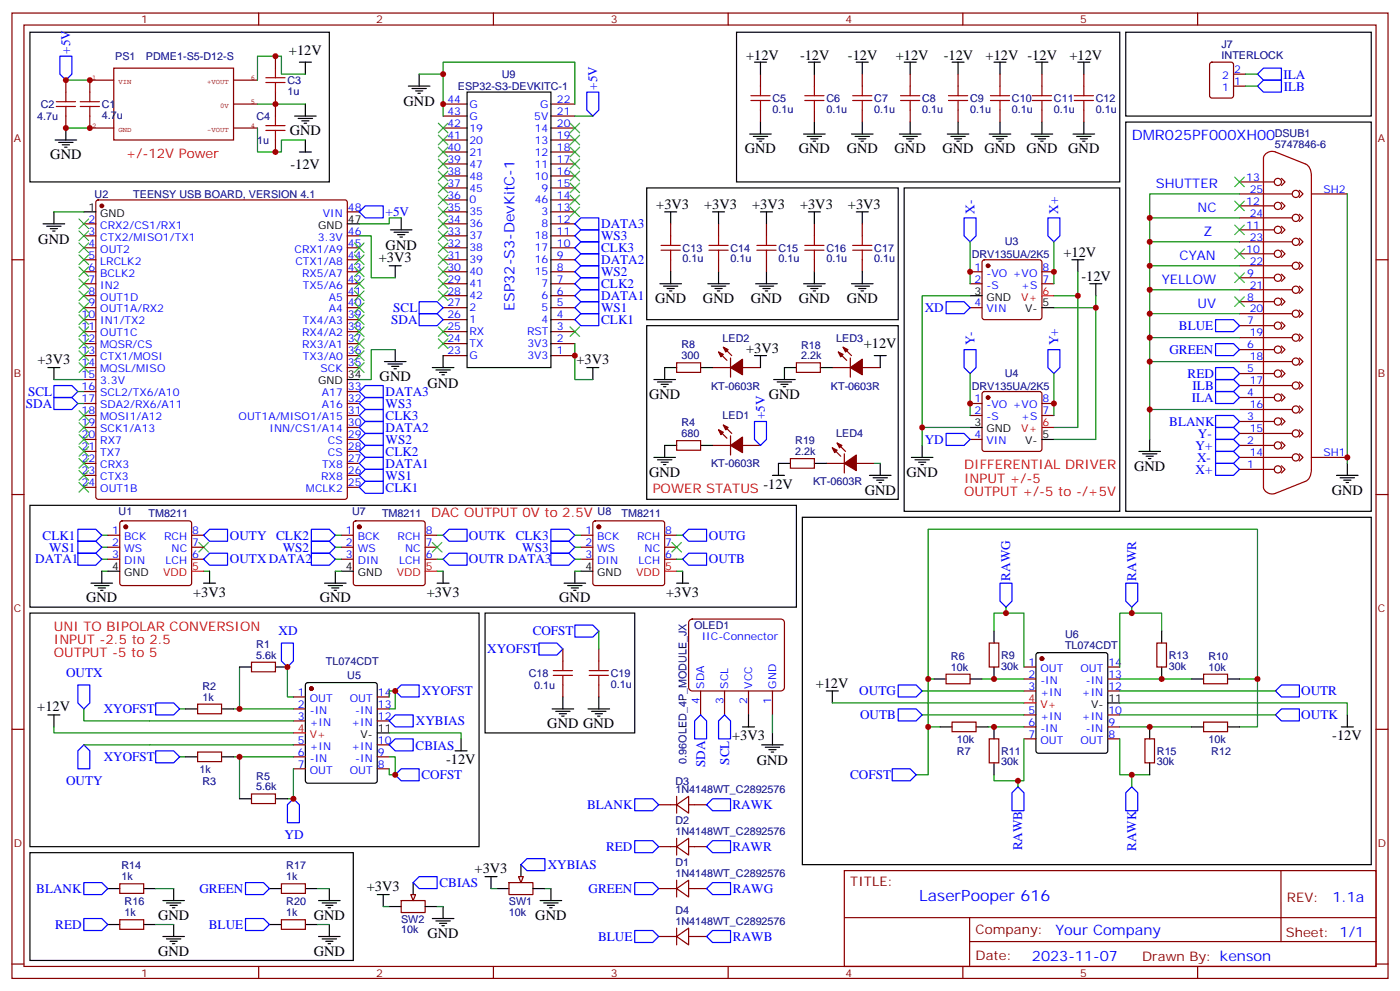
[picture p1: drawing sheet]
<svg xmlns="http://www.w3.org/2000/svg" width="412mm" height="292mm" viewBox="0 0 412 292" stroke-linecap="round" stroke-linejoin="round" font-family="sans-serif">
<defs><g id="words">
<text font-size="4.6" fill="#00f" x="270.8" y="265.5">LaserPooper 616</text>
<g font-size="4.2">
<text x="85.1" y="16.2">+12V</text>
<text x="219.8" y="17.6">+12V</text>
<text x="235.7" y="17.6">-12V</text>
<text x="249.8" y="17.6">-12V</text>
<text x="263.9" y="17.6">+12V</text>
<text x="278" y="17.6">-12V</text>
<text x="290.3" y="17.6">+12V -12V</text>
<text x="315" y="17.6">+12V</text>
<text x="118.9" y="31.4">GND</text>
<text x="85.4" y="39.8">GND</text>
<text x="14.8" y="46.9">GND</text>
<text x="219.4" y="45.1">GND</text>
<text x="235.3" y="45.1">GND</text>
<text x="249.4" y="45.1">GND</text>
<text x="263.5" y="45.1">GND</text>
<text x="277.6" y="45.1">GND</text>
<text x="290" y="45.1">GND</text>
<text x="302.3" y="45.1">GND</text>
<text x="314.7" y="45.1">GND</text>
<text x="85.5" y="49.7">-12V</text>
<text x="193.3" y="61.7">+3V3</text>
<text x="207.4" y="61.7">+3V3</text>
<text x="221.5" y="61.7">+3V3</text>
<text x="235.7" y="61.7">+3V3</text>
<text x="249.8" y="61.7">+3V3</text>
<text x="11.3" y="71.9">GND</text>
<text x="111.6" y="77.3">+3V3</text>
<text x="113.6" y="73.7">GND</text>
<text x="313.3" y="75.8">+12V</text>
<text x="318.6" y="82.9">-12V</text>
<text x="193" y="89.2">GND</text>
<text x="207.1" y="89.2">GND</text>
<text x="221.2" y="89.2">GND</text>
<text x="235.3" y="89.2">GND</text>
<text x="249.4" y="89.2">GND</text>
<text x="11" y="107.3">+3V3</text>
<text x="169.8" y="107.3">+3V3</text>
<text x="219.8" y="104">+3V3</text>
<text x="254.5" y="102.6">+12V</text>
<text x="111.8" y="112.1">GND</text>
<text x="125.9" y="114.3">GND</text>
<text x="191.2" y="117.4">GND</text>
<text x="226.5" y="117.4">GND</text>
<text x="191.2" y="140.4">GND</text>
<text x="224.9" y="143.9">-12V</text>
<text x="267.1" y="140.4">GND</text>
<text x="334.1" y="138.6">GND</text>
<text x="254.7" y="145.7">GND</text>
<text x="392.3" y="145.7">GND</text>
<text x="25.4" y="177.4">GND</text>
<text x="56.9" y="175.7">+3V3</text>
<text x="94.2" y="177.4">GND</text>
<text x="125.7" y="175.7">+3V3</text>
<text x="164.7" y="177.4">GND</text>
<text x="196.2" y="175.7">+3V3</text>
<text x="240.3" y="202.5">+12V</text>
<text x="11" y="209.6">+12V</text>
<text x="161.2" y="214.5">GND GND</text>
<text x="215.6" y="218">+3V3</text>
<text x="392.5" y="218">-12V</text>
<text x="131.4" y="225">-12V</text>
<text x="223" y="225.4">GND</text>
<text x="139.8" y="257.1">+3V3</text>
<text x="108" y="262.4">+3V3</text>
<text x="46.6" y="270.9">GND</text>
<text x="92.4" y="270.9">GND</text>
<text x="157.7" y="270.9">GND</text>
<text x="46.6" y="281.5">GND</text>
<text x="92.4" y="281.5">GND</text>
<text x="125.9" y="276.2">GND</text>
</g>
<g font-size="4.2" fill="#00f">
<text x="333.4" y="41.2">DMR025PF000XH00</text>
<text x="151.6" y="91.7" transform="rotate(-90 151.6 91.7)">ESP32-S3-DevKitC-1</text>
<text x="392.5" y="265.7">1.1a</text>
<text x="310.9" y="275.3">Your Company</text>
<text x="304" y="283.1">2023-11-07</text>
</g>
<g font-size="3.9" fill="#00f">
<text x="20.7" y="15.8" transform="rotate(-90 20.7 15.8)">+5V</text>
<text x="378.1" y="23.2">ILA</text>
<text x="175.9" y="26.4" transform="rotate(-90 175.9 26.4)">+5V</text>
<text x="378.2" y="26.7">ILB</text>
<text x="340.4" y="55.4">SHUTTER</text>
<text x="113.6" y="63.7">+5V</text>
<text x="287" y="62.9" transform="rotate(-90 287 62.9)">X-</text>
<text x="311.7" y="62.9" transform="rotate(-90 311.7 62.9)">X+</text>
<text x="352.8" y="62.4">NC</text>
<text x="177.1" y="70.7">WS3</text>
<text x="177.1" y="67.2">DATA3</text>
<text x="354.5" y="69.5">Z</text>
<text x="177.1" y="77.8">DATA2</text>
<text x="177.1" y="74.2">CLK3</text>
<text x="347.5" y="76.5">CYAN</text>
<text x="177.1" y="81.3">WS2</text>
<text x="342.2" y="83.6">YELLOW</text>
<text x="177.1" y="88.4">DATA1</text>
<text x="177.1" y="84.8">CLK2</text>
<text x="115.2" y="95.4">SDA</text>
<text x="115.9" y="91.9">SCL</text>
<text x="177.1" y="95.4">CLK1</text>
<text x="177.1" y="91.9">WS1</text>
<text x="272.4" y="91.8">XD</text>
<text x="352.8" y="90.6">UV</text>
<text x="287" y="101.7" transform="rotate(-90 287 101.7)">Y-</text>
<text x="311.7" y="101.7" transform="rotate(-90 311.7 101.7)">Y+</text>
<text x="347.3" y="97.2">BLUE</text>
<text x="344.5" y="104.2">GREEN</text>
<text x="349.8" y="111.3">RED</text>
<text x="8.3" y="116.6">SCL</text>
<text x="113.6" y="116.6">DATA3</text>
<text x="351.1" y="118.4">ILA</text>
<text x="351.3" y="114.8">ILB</text>
<text x="7.6" y="120.1">SDA</text>
<text x="113.6" y="120.1">WS3</text>
<text x="113.6" y="123.6">CLK3</text>
<text x="225.3" y="123.4" transform="rotate(-90 225.3 123.4)">+5V</text>
<text x="344.4" y="125.5">BLANK</text>
<text x="113.6" y="127.2">DATA2</text>
<text x="113.6" y="130.7">WS2</text>
<text x="272.4" y="130.6">YD</text>
<text x="352.8" y="128.9">Y-</text>
<text x="113.6" y="134.2">CLK2</text>
<text x="113.6" y="137.7">DATA1</text>
<text x="352.2" y="132.5">Y+</text>
<text x="352.6" y="136">X-</text>
<text x="113.6" y="141.3">WS1</text>
<text x="352.2" y="139.5">X+</text>
<text x="113.6" y="144.8">CLK1</text>
<text x="12.6" y="158.9">CLK1</text>
<text x="67.7" y="158.9">OUTY</text>
<text x="81.4" y="158.9">CLK2</text>
<text x="138.2" y="158.9">OUTK</text>
<text x="151.9" y="158.9">CLK3</text>
<text x="208.8" y="158.9">OUTG</text>
<text x="10.4" y="166">DATA1</text>
<text x="14.5" y="162.4">WS1</text>
<text x="67.7" y="166">OUTX DATA2</text>
<text x="83.3" y="162.4">WS2</text>
<text x="138.1" y="166">OUTR DATA3</text>
<text x="153.8" y="162.4">WS3</text>
<text x="208.8" y="166">OUTB</text>
<text x="297.6" y="171.1" transform="rotate(-90 297.6 171.1)">RAWG</text>
<text x="334.6" y="171.1" transform="rotate(-90 334.6 171.1)">RAWR</text>
<text x="82" y="187.1">XD</text>
<text x="156.9" y="187.1">COFST</text>
<text x="143.5" y="192.4">XYOFST</text>
<text x="19.5" y="199.5">OUTX</text>
<text x="124.2" y="204.8">XYOFST</text>
<text x="253.1" y="204.8">OUTG</text>
<text x="383.3" y="204.8">OUTR</text>
<text x="30.6" y="210">XYOFST</text>
<text x="122.5" y="213.7">XYBIAS</text>
<text x="253.4" y="211.8">OUTB</text>
<text x="383.3" y="211.8">OUTK</text>
<text x="122.4" y="220.8">CBIAS</text>
<text x="30.6" y="224.1">XYOFST</text>
<text x="207.7" y="226" transform="rotate(-90 207.7 226)">SDA</text>
<text x="214.8" y="225.2" transform="rotate(-90 214.8 225.2)">SCL</text>
<text x="19.5" y="231.2">OUTY</text>
<text x="124.1" y="229.5">COFST</text>
<text x="250.4" y="229.5">COFST</text>
<text x="173" y="238.3">BLANK</text>
<text x="215.8" y="238.3">RAWK</text>
<text x="83.8" y="247.1">YD</text>
<text x="178.5" y="250.6">RED</text>
<text x="215.7" y="250.6">RAWR</text>
<text x="301.1" y="250.5" transform="rotate(-90 301.1 250.5)">RAWB</text>
<text x="334.6" y="250.7" transform="rotate(-90 334.6 250.7)">RAWK</text>
<text x="161.3" y="256">XYBIAS</text>
<text x="10.7" y="263">BLANK</text>
<text x="58.7" y="263">GREEN</text>
<text x="129.5" y="261.4">CBIAS</text>
<text x="173.4" y="263">GREEN</text>
<text x="215.9" y="263">RAWG</text>
<text x="16.3" y="273.6">RED</text>
<text x="61.5" y="273.6">BLUE</text>
<text x="176.2" y="277.1">BLUE</text>
<text x="215.9" y="277.1">RAWB</text>
</g>
<g font-size="3.9" fill="#f00">
<text x="37" y="46.5">+/-12V Power</text>
<text x="284" y="138.3">DIFFERENTIAL DRIVER</text>
<text x="284" y="142.1">INPUT +/-5</text>
<text x="192.3" y="145.3">POWER STATUS</text>
<text x="284" y="146">OUTPUT +/-5 to -/+5V</text>
<text x="127" y="152.4">DAC OUTPUT 0V to 2.5V</text>
<text x="15.9" y="185.9">UNI TO BIPOLAR CONVERSION</text>
<text x="15.9" y="189.8">INPUT -2.5 to 2.5</text>
<text x="15.9" y="193.6">OUTPUT -5 to 5</text>
</g>
<g font-size="3.9" fill="#800">
<text x="250.5" y="261">TITLE:</text>
<text x="379.1" y="265.7">REV:</text>
<text x="287.4" y="275.2">Company:</text>
<text x="378.7" y="275.8">Sheet: 1/1</text>
<text x="287.4" y="282.9">Date:</text>
<text x="336.4" y="283">Drawn By: kenson</text>
</g>
<g font-size="3.2" fill="#800">
<text x="41.6" y="6.8">1</text>
<text x="110.8" y="6.8">2</text>
<text x="179.9" y="6.8">3</text>
<text x="249.1" y="6.8">4</text>
<text x="318.2" y="6.8">5</text>
<text x="4.1" y="41.9">A</text>
<text x="405.9" y="41.9">A</text>
<text x="4.1" y="111.1">B</text>
<text x="405.9" y="111.1">B</text>
<text x="4.1" y="180.2">C</text>
<text x="405.9" y="180.2">C</text>
<text x="4.1" y="249.4">D</text>
<text x="405.9" y="249.4">D</text>
<text x="41.6" y="287.7">1</text>
<text x="110.8" y="287.7">2</text>
<text x="179.9" y="287.7">3</text>
<text x="249.1" y="287.7">4</text>
<text x="318.2" y="287.7">5</text>
</g>
<g font-size="3.2" fill="#000080">
<text x="33.9" y="17.7">PS1</text>
<text x="43" y="17.7">PDME1-S5-D12-S</text>
<text x="359.8" y="17.3">INTERLOCK</text>
<text x="359.8" y="14.1">J7</text>
<text x="147.8" y="22.9">U9</text>
<text x="84.7" y="27.9">1u</text>
<text x="84.7" y="24.7">C3</text>
<text x="134.9" y="26.5">ESP32-S3-DEVKITC-1</text>
<text x="10.9" y="35.3">4.7u</text>
<text x="12" y="31.8">C2</text>
<text x="30" y="34.9">4.7u</text>
<text x="30" y="31.8">C1</text>
<text x="75.5" y="35.3">C4</text>
<text x="227.5" y="33.2">0.1u</text>
<text x="227.5" y="30.1">C5</text>
<text x="243.4" y="33.2">0.1u</text>
<text x="243.4" y="30.1">C6</text>
<text x="257.5" y="33.2">0.1u</text>
<text x="257.5" y="30.1">C7</text>
<text x="271.6" y="33.2">0.1u</text>
<text x="271.6" y="30.1">C8</text>
<text x="285.8" y="33.2">0.1u</text>
<text x="285.8" y="30.1">C9</text>
<text x="298.1" y="33.2">0.1u</text>
<text x="298.1" y="30.1">C10</text>
<text x="310.4" y="33.2">0.1u</text>
<text x="310.4" y="30.1">C11</text>
<text x="322.8" y="33.2">0.1u</text>
<text x="322.8" y="30.1">C12</text>
<text x="375.5" y="40.3">DSUB1</text>
<text x="75.8" y="42.4">1u</text>
<text x="375.5" y="43.5">5747846-6</text>
<text x="27.9" y="58.2">U2</text>
<text x="39.3" y="58.3">TEENSY USB BOARD, VERSION 4.1</text>
<text x="201.1" y="77.3">0.1u</text>
<text x="201.1" y="74.2">C13</text>
<text x="215.2" y="77.3">0.1u</text>
<text x="215.2" y="74.2">C14</text>
<text x="229.3" y="77.3">0.1u</text>
<text x="229.3" y="74.2">C15</text>
<text x="243.4" y="77.3">0.1u</text>
<text x="243.4" y="74.2">C16</text>
<text x="257.5" y="77.3">0.1u</text>
<text x="257.5" y="74.2">C17</text>
<text x="286.2" y="75.9">DRV135UA/2K5</text>
<text x="296" y="72.1">U3</text>
<text x="212.8" y="100.6">LED2</text>
<text x="246.3" y="100.6">LED3</text>
<text x="200.7" y="105.8">300</text>
<text x="200.7" y="102.6">R8</text>
<text x="236" y="105.8">2.2k</text>
<text x="236" y="102.7">R18</text>
<text x="296" y="110.9">U4</text>
<text x="209.5" y="114.7">KT-0603R</text>
<text x="244.8" y="114.7">KT-0603R</text>
<text x="286.2" y="114.7">DRV135UA/2K5</text>
<text x="200.7" y="125.6">R4</text>
<text x="212.8" y="123.6">LED1</text>
<text x="200.7" y="128.7">680</text>
<text x="234.2" y="130.9">R19</text>
<text x="246.3" y="128.8">LED4</text>
<text x="209.5" y="137.7">KT-0603R</text>
<text x="234.2" y="134">2.2k</text>
<text x="239.5" y="142.9">KT-0603R</text>
<text x="34.9" y="151.7">U1</text>
<text x="43.8" y="152.4">TM8211</text>
<text x="103.7" y="151.7">U7</text>
<text x="112.5" y="152.4">TM8211</text>
<text x="176" y="151.7">U8</text>
<text x="183.1" y="152.4">TM8211</text>
<text x="204.5" y="185.2">OLED1</text>
<text x="75.5" y="190.9">R1</text>
<text x="313.7" y="191.2">TL074CDT</text>
<text x="313.7" y="188">U6</text>
<text x="75.5" y="194">5.6k</text>
<text x="96" y="195.8">TL074CDT</text>
<text x="280.1" y="197.5">10k</text>
<text x="280.1" y="194.4">R6</text>
<text x="294.9" y="197.2">30k</text>
<text x="294.9" y="194.1">R9</text>
<text x="344.3" y="197.2">30k</text>
<text x="344.3" y="194.1">R13</text>
<text x="356" y="197.5">10k</text>
<text x="356" y="194.4">R10</text>
<text x="59.6" y="203.2">R2</text>
<text x="102.3" y="200">U5</text>
<text x="155.7" y="199.4">C18</text>
<text x="157.3" y="202.9">0.1u</text>
<text x="179.9" y="202.5">0.1u</text>
<text x="179.9" y="199.4">C19</text>
<text x="59.6" y="206.3">1k</text>
<text x="281.9" y="218.8">10k</text>
<text x="355.9" y="218.8">10k</text>
<text x="58.8" y="227.6">1k</text>
<text x="202.2" y="225" transform="rotate(-90 202.2 225)">0.96OLED_4P_MODULE_JX</text>
<text x="281.9" y="222.3">R7</text>
<text x="294.9" y="225.5">30k</text>
<text x="294.9" y="222.3">R11</text>
<text x="340.8" y="225.5">30k</text>
<text x="340.8" y="222.3">R15</text>
<text x="356.8" y="222.3">R12</text>
<text x="59.6" y="231.1">R3</text>
<text x="75.5" y="232.8">5.6k</text>
<text x="75.5" y="229.7">R5</text>
<text x="199" y="233.5">1N4148WT_C2892576</text>
<text x="199" y="231.1">D3</text>
<text x="199" y="245.9">1N4148WT_C2892576</text>
<text x="199" y="242.7">D2</text>
<text x="35.8" y="256.1">R14</text>
<text x="84.3" y="256.1">R17</text>
<text x="199" y="255">D1</text>
<text x="35.8" y="259.3">1k</text>
<text x="84.3" y="259.3">1k</text>
<text x="199" y="258.2">1N4148WT_C2892576</text>
<text x="36.7" y="269.8">1k</text>
<text x="36.7" y="266.7">R16</text>
<text x="84.3" y="269.8">1k</text>
<text x="84.3" y="266.7">R20</text>
<text x="149.9" y="269.7">10k</text>
<text x="149.9" y="266.5">SW1</text>
<text x="199" y="269.1">D4</text>
<text x="118.1" y="274.9">10k</text>
<text x="118.1" y="271.8">SW2</text>
<text x="199" y="272.3">1N4148WT_C2892576</text>
</g>
<g font-size="3.2" fill="#00f">
<text x="360" y="23.2">2</text>
<text x="363.5" y="21.5">2</text>
<text x="360" y="26.8">1</text>
<text x="363.5" y="25">1</text>
<text x="131.8" y="33.8">43</text>
<text x="131.8" y="30.3">44</text>
<text x="138.3" y="35.2">G</text>
<text x="138.3" y="31.7">G</text>
<text x="157.4" y="35.2">5V</text>
<text x="159.1" y="31.7">G</text>
<text x="164" y="33.8">21</text>
<text x="164" y="30.3">22</text>
<text x="131.8" y="40.9">41</text>
<text x="131.8" y="37.4">42</text>
<text x="138.3" y="38.8">19</text>
<text x="157.5" y="38.8">14</text>
<text x="164" y="40.9">19</text>
<text x="164" y="37.4">20</text>
<text x="131.8" y="47.9">39</text>
<text x="131.8" y="44.4">40</text>
<text x="138.3" y="45.8">21</text>
<text x="138.3" y="42.3">20</text>
<text x="157.5" y="45.8">12</text>
<text x="157.5" y="42.3">13</text>
<text x="164" y="47.9">17</text>
<text x="164" y="44.4">18</text>
<text x="131.8" y="51.5">38</text>
<text x="138.3" y="52.9">48</text>
<text x="138.3" y="49.4">47</text>
<text x="157.5" y="52.9">10</text>
<text x="157.5" y="49.4">11</text>
<text x="164" y="51.5">16</text>
<text x="367.1" y="53.2">13</text>
<text x="131.8" y="58.5">36</text>
<text x="131.8" y="55">37</text>
<text x="138.3" y="59.9">0</text>
<text x="138.3" y="56.4">45</text>
<text x="157.5" y="59.9">46</text>
<text x="159.6" y="56.4">9</text>
<text x="164" y="58.5">14</text>
<text x="164" y="55">15</text>
<text x="368.1" y="56.8">25</text>
<text x="389.8" y="56.8">SH2</text>
<text x="26" y="65.6">2</text>
<text x="95.1" y="63.8">VIN</text>
<text x="102.5" y="62.1">48</text>
<text x="131.8" y="65.6">34</text>
<text x="131.8" y="62.1">35</text>
<text x="138.3" y="63.5">35</text>
<text x="159.6" y="63.5">3</text>
<text x="164" y="65.6">12</text>
<text x="164" y="62.1">13</text>
<text x="367.1" y="60.3">12</text>
<text x="368.1" y="63.8">24</text>
<text x="26" y="69.1">3</text>
<text x="29.5" y="67.3">CRX2/CS1/RX1</text>
<text x="29.5" y="70.9">CTX2/MISO1/TX1</text>
<text x="93.6" y="70.9">3.3V</text>
<text x="102.5" y="69.1">46</text>
<text x="131.8" y="69.1">33</text>
<text x="138.3" y="70.5">37</text>
<text x="138.3" y="67">36</text>
<text x="157.5" y="70.5">18</text>
<text x="159.6" y="67">8</text>
<text x="164" y="69.1">11</text>
<text x="367.1" y="67.3">11</text>
<text x="368.1" y="70.9">23</text>
<text x="26" y="72.6">4</text>
<text x="26" y="76.2">5</text>
<text x="29.5" y="74.4">OUT2</text>
<text x="29.5" y="77.9">LRCLK2</text>
<text x="86.8" y="74.4">CRX1/A9</text>
<text x="87" y="77.9">CTX1/A8</text>
<text x="102.5" y="76.2">44</text>
<text x="102.5" y="72.6">45</text>
<text x="131.8" y="76.2">31</text>
<text x="131.8" y="72.6">32</text>
<text x="138.3" y="77.6">39</text>
<text x="138.3" y="74">38</text>
<text x="157.5" y="77.6">16</text>
<text x="157.5" y="74">17</text>
<text x="164" y="76.2">9</text>
<text x="164" y="72.6">10</text>
<text x="367.1" y="74.4">10</text>
<text x="368.1" y="77.9">22</text>
<text x="26" y="79.7">6</text>
<text x="26" y="83.2">7</text>
<text x="29.5" y="81.5">BCLK2</text>
<text x="89" y="81.5">RX5/A7</text>
<text x="102.5" y="83.2">42</text>
<text x="102.5" y="79.7">43</text>
<text x="131.8" y="83.2">29</text>
<text x="131.8" y="79.7">30</text>
<text x="138.3" y="81.1">40</text>
<text x="157.5" y="81.1">15</text>
<text x="164" y="83.2">7</text>
<text x="164" y="79.7">8</text>
<text x="287.1" y="79.7">1</text>
<text x="287.1" y="83.2">2</text>
<text x="290.6" y="81.5">-VO +VO</text>
<text x="307.1" y="83.2">7</text>
<text x="307.1" y="79.7">8</text>
<text x="367.3" y="81.5">9</text>
<text x="26" y="86.7">8</text>
<text x="29.5" y="85">IN2</text>
<text x="29.5" y="88.5">OUT1D</text>
<text x="89.2" y="85">TX5/A6</text>
<text x="96.8" y="88.5">A5</text>
<text x="102.5" y="86.7">41</text>
<text x="131.8" y="86.7">28</text>
<text x="138.3" y="88.2">42</text>
<text x="138.3" y="84.6">41</text>
<text x="159.6" y="88.2">6</text>
<text x="159.6" y="84.6">7</text>
<text x="164" y="86.7">6</text>
<text x="290.6" y="85">-S</text>
<text x="300.8" y="85">+S</text>
<text x="367.3" y="88.5">8</text>
<text x="368.1" y="85">21</text>
<text x="24" y="93.8">10</text>
<text x="26" y="90.3">9</text>
<text x="29.5" y="92">OUT1A/RX2</text>
<text x="29.5" y="95.6">IN1/TX2</text>
<text x="89.2" y="95.6">TX4/A3</text>
<text x="96.8" y="92">A4</text>
<text x="102.5" y="93.8">39</text>
<text x="102.5" y="90.3">40</text>
<text x="131.8" y="93.8">26</text>
<text x="131.8" y="90.3">27</text>
<text x="138.3" y="95.2">1</text>
<text x="138.3" y="91.7">2</text>
<text x="159.6" y="95.2">4</text>
<text x="159.6" y="91.7">5</text>
<text x="164" y="93.8">4</text>
<text x="164" y="90.3">5</text>
<text x="287.1" y="90.3">4</text>
<text x="290.6" y="92">VIN</text>
<text x="367.3" y="95.6">7</text>
<text x="368.1" y="92">20</text>
<text x="24" y="97.3">11</text>
<text x="24" y="100.9">12</text>
<text x="29.5" y="99.1">OUT1C</text>
<text x="89" y="99.1">RX4/A2</text>
<text x="102.5" y="100.9">37</text>
<text x="102.5" y="97.3">38</text>
<text x="131.8" y="100.9">24</text>
<text x="131.8" y="97.3">25</text>
<text x="138.3" y="98.7">RX</text>
<text x="155.2" y="98.7">RST</text>
<text x="164" y="100.9">2</text>
<text x="164" y="97.3">3</text>
<text x="368.1" y="99.1">19</text>
<text x="24" y="104.4">13</text>
<text x="24" y="107.9">14</text>
<text x="29.5" y="102.6">MQSR/CS</text>
<text x="29.5" y="106.2">CTX1/MOSI</text>
<text x="89" y="102.6">RX3/A1</text>
<text x="89.2" y="106.2">TX3/A0</text>
<text x="102.5" y="107.9">35</text>
<text x="102.5" y="104.4">36</text>
<text x="131.8" y="104.4">23</text>
<text x="138.3" y="105.8">G</text>
<text x="138.3" y="102.3">TX</text>
<text x="155.4" y="105.8">3V3</text>
<text x="155.4" y="102.3">3V3</text>
<text x="164" y="104.4">1</text>
<text x="367.3" y="102.6">6</text>
<text x="368.1" y="106.2">18</text>
<text x="24" y="111.4">15</text>
<text x="29.5" y="109.7">MQSL/MISO</text>
<text x="29.5" y="113.2">3.3V</text>
<text x="94.4" y="109.7">SCK</text>
<text x="367.3" y="109.7">5</text>
<text x="368.1" y="113.2">17</text>
<text x="24" y="115">16</text>
<text x="24" y="118.5">17</text>
<text x="29.5" y="116.7">SCL2/TX6/A10</text>
<text x="94.8" y="116.7">A17</text>
<text x="102.5" y="118.5">32</text>
<text x="102.5" y="115">33</text>
<text x="287.1" y="118.5">1</text>
<text x="307.1" y="118.5">8</text>
<text x="367.3" y="116.7">4</text>
<text x="24" y="122">18</text>
<text x="24" y="125.6">19</text>
<text x="29.5" y="120.3">SDA2/RX6/A11</text>
<text x="29.5" y="123.8">MOSI1/A12</text>
<text x="70.3" y="123.8">OUT1A/MISO1/A15</text>
<text x="94.8" y="120.3">A16</text>
<text x="102.5" y="125.6">30</text>
<text x="102.5" y="122">31</text>
<text x="287.1" y="122">2</text>
<text x="290.6" y="120.3">-VO +VO</text>
<text x="290.6" y="123.8">-S</text>
<text x="300.8" y="123.8">+S</text>
<text x="307.1" y="122">7</text>
<text x="367.3" y="123.8">3</text>
<text x="368.1" y="120.3">16</text>
<text x="24" y="129.1">20</text>
<text x="29.5" y="127.3">SCK1/A13</text>
<text x="29.5" y="130.8">RX7</text>
<text x="79.4" y="127.3">INN/CS1/A14</text>
<text x="96.6" y="130.8">CS</text>
<text x="102.5" y="129.1">29</text>
<text x="287.1" y="129.1">4</text>
<text x="290.6" y="130.8">VIN</text>
<text x="367.3" y="130.8">2</text>
<text x="368.1" y="127.3">15</text>
<text x="24" y="132.6">21</text>
<text x="24" y="136.1">22</text>
<text x="29.5" y="134.4">TX7</text>
<text x="29.5" y="137.9">CRX3</text>
<text x="94.9" y="137.9">TX8</text>
<text x="96.6" y="134.4">CS</text>
<text x="102.5" y="136.1">27</text>
<text x="102.5" y="132.6">28</text>
<text x="367.3" y="137.9">1</text>
<text x="368.1" y="134.4">14</text>
<text x="389.8" y="134.4">SH1</text>
<text x="24" y="139.7">23</text>
<text x="24" y="143.2">24</text>
<text x="29.5" y="141.4">CTX3</text>
<text x="94.6" y="141.4">RX8</text>
<text x="102.5" y="143.2">25</text>
<text x="102.5" y="139.7">26</text>
<text x="29.5" y="145">OUT1B</text>
<text x="90.1" y="145">MCLK2</text>
<text x="33.1" y="157.3">1</text>
<text x="33.1" y="160.8">2</text>
<text x="36.6" y="159.1">BCK</text>
<text x="48.3" y="159.1">RCH</text>
<text x="56.6" y="160.8">7</text>
<text x="56.6" y="157.3">8</text>
<text x="101.9" y="157.3">1</text>
<text x="101.9" y="160.8">2</text>
<text x="105.4" y="159.1">BCK</text>
<text x="117.1" y="159.1">RCH</text>
<text x="125.4" y="160.8">7</text>
<text x="125.4" y="157.3">8</text>
<text x="172.4" y="157.3">1</text>
<text x="172.4" y="160.8">2</text>
<text x="175.9" y="159.1">BCK</text>
<text x="187.7" y="159.1">RCH</text>
<text x="196" y="160.8">7</text>
<text x="196" y="157.3">8</text>
<text x="33.1" y="164.4">3</text>
<text x="36.6" y="162.6">WS</text>
<text x="36.6" y="166.1">DIN</text>
<text x="48.8" y="166.1">LCH</text>
<text x="50.5" y="162.6">NC</text>
<text x="56.6" y="164.4">6</text>
<text x="101.9" y="164.4">3</text>
<text x="105.4" y="162.6">WS</text>
<text x="105.4" y="166.1">DIN</text>
<text x="117.6" y="166.1">LCH</text>
<text x="119.3" y="162.6">NC</text>
<text x="125.4" y="164.4">6</text>
<text x="172.4" y="164.4">3</text>
<text x="175.9" y="162.6">WS</text>
<text x="175.9" y="166.1">DIN</text>
<text x="188.1" y="166.1">LCH</text>
<text x="189.9" y="162.6">NC</text>
<text x="196" y="164.4">6</text>
<text x="206.7" y="188.4">IIC-Connector</text>
<text x="303" y="196.1">1</text>
<text x="306.5" y="197.9">OUT</text>
<text x="318.2" y="197.9">OUT</text>
<text x="326.5" y="196.1">14</text>
<text x="207.4" y="202.8" transform="rotate(-90 207.4 202.8)">SDA</text>
<text x="214.5" y="202.8" transform="rotate(-90 214.5 202.8)">SCL</text>
<text x="221.5" y="202.8" transform="rotate(-90 221.5 202.8)">VCC</text>
<text x="228.6" y="202.8" transform="rotate(-90 228.6 202.8)">GND</text>
<text x="303" y="199.6">2</text>
<text x="303" y="203.2">3</text>
<text x="306.5" y="201.4">-IN</text>
<text x="319.9" y="201.4">-IN</text>
<text x="326.5" y="203.2">12</text>
<text x="326.5" y="199.6">13</text>
<text x="87.8" y="204.9">1</text>
<text x="87.8" y="208.5">2</text>
<text x="91.3" y="206.7">OUT</text>
<text x="103" y="206.7">OUT</text>
<text x="111.3" y="208.5">13</text>
<text x="111.3" y="204.9">14</text>
<text x="206" y="207.3" transform="rotate(-90 206 207.3)">4</text>
<text x="213.1" y="207.3" transform="rotate(-90 213.1 207.3)">3</text>
<text x="220.1" y="207.3" transform="rotate(-90 220.1 207.3)">2</text>
<text x="227.2" y="207.3" transform="rotate(-90 227.2 207.3)">1</text>
<text x="306.5" y="204.9">+IN</text>
<text x="318.7" y="204.9">+IN</text>
<text x="87.8" y="212">3</text>
<text x="91.3" y="210.2">-IN</text>
<text x="91.3" y="213.7">+IN</text>
<text x="103.5" y="213.7">+IN</text>
<text x="104.7" y="210.2">-IN</text>
<text x="111.3" y="212">12</text>
<text x="303" y="210.2">5</text>
<text x="303" y="213.7">6</text>
<text x="306.5" y="212">+IN</text>
<text x="306.5" y="215.5">-IN</text>
<text x="318.7" y="212">+IN</text>
<text x="319.9" y="215.5">-IN</text>
<text x="326.5" y="213.7">9</text>
<text x="326.5" y="210.2">10</text>
<text x="87.8" y="219">5</text>
<text x="91.3" y="220.8">+IN</text>
<text x="103.5" y="220.8">+IN</text>
<text x="111.3" y="219">10</text>
<text x="303" y="217.3">7</text>
<text x="306.5" y="219">OUT</text>
<text x="318.2" y="219">OUT</text>
<text x="326.5" y="217.3">8</text>
<text x="87.8" y="222.6">6</text>
<text x="87.8" y="226.1">7</text>
<text x="91.3" y="224.3">-IN</text>
<text x="91.3" y="227.9">OUT</text>
<text x="103" y="227.9">OUT</text>
<text x="104.7" y="224.3">-IN</text>
<text x="111.3" y="226.1">8</text>
<text x="111.3" y="222.6">9</text>
</g>
<g font-size="3.2">
<text x="26" y="62.1">1</text>
<text x="29.5" y="63.8">GND</text>
<text x="102.5" y="65.6">47</text>
<text x="93.7" y="67.3">GND</text>
<text x="287.1" y="86.7">3</text>
<text x="290.6" y="88.5">GND</text>
<text x="302" y="92">V-</text>
<text x="307.1" y="90.3">5</text>
<text x="93.7" y="113.2">GND</text>
<text x="102.5" y="111.4">34</text>
<text x="287.1" y="125.6">3</text>
<text x="290.6" y="127.3">GND</text>
<text x="302" y="130.8">V-</text>
<text x="307.1" y="129.1">5</text>
<text x="33.1" y="167.9">4</text>
<text x="101.9" y="167.9">4</text>
<text x="172.4" y="167.9">4</text>
<text x="36.6" y="169.7">GND</text>
<text x="105.4" y="169.7">GND</text>
<text x="175.9" y="169.7">GND</text>
<text x="321.4" y="208.5">V-</text>
<text x="326.5" y="206.7">11</text>
<text x="111.3" y="215.5">11</text>
<text x="106.2" y="217.3">V-</text>
</g>
<g font-size="3.2" fill="#f00">
<text x="300.8" y="88.5">V+</text>
<text x="307.1" y="86.7">6</text>
<text x="307.1" y="125.6">6</text>
<text x="300.8" y="127.3">V+</text>
<text x="56.6" y="167.9">5</text>
<text x="125.4" y="167.9">5</text>
<text x="196" y="167.9">5</text>
<text x="48.1" y="169.7">VDD</text>
<text x="116.9" y="169.7">VDD</text>
<text x="187.4" y="169.7">VDD</text>
<text x="303" y="206.7">4</text>
<text x="306.5" y="208.5">V+</text>
<text x="87.8" y="215.5">4</text>
<text x="91.3" y="217.3">V+</text>
</g>
<g font-size="2.1" fill="#840000">
<text x="27.2" y="23.6">1</text>
<text x="73.9" y="23.6">6</text>
<text x="34.9" y="24.7">VIN</text>
<text x="61" y="24.7">+VOUT</text>
<text x="64.8" y="31.7">0V</text>
<text x="73.9" y="30.6">5</text>
<text x="27.2" y="37.7">2</text>
<text x="34.9" y="38.8">GND</text>
<text x="61" y="38.8">-VOUT</text>
<text x="73.9" y="37.7">4</text>
</g>
</g></defs>
<g fill="none" stroke="#870000" stroke-width=".35">
<path d="M3.5 3.8h405.4v284.4h-405.4zM7.1 7.4h398.2v277.3h-398.2zM76.2 3.8v3.6M145.3 3.8v3.6M214.5 3.8v3.6M283.6 3.8v3.6M352.8 3.8v3.6M356.5 18.5l.5-.2h5.7l.6 .4 .1 9.5-.5 .6-5.9 .1-.6-.5-.1-9.4zM363.4 25.4h3.5M363.4 21.8h3.5M365.1 57.1h15.5M365.1 53.6h10.3"/>
<path d="M377.5 59.6l1 1-1 1.1M377.5 52.5l1 1.1-1 1M382.8 56.1l1 1-1 1.1M386.3 57.1h10.6M3.5 76.5h3.6M289.5 76.7l.5-.2h16.2l.5 .2 .2 .5v16.3l-.2 .4-.5 .3h-16.2l-.5-.3-.2-.4v-16.3zM365.1 78.3h15.5M365.1 74.8h10.3M365.1 71.2h15.5M365.1 67.7h10.3M365.1 64.2h15.5M365.1 60.6h10.3"/>
<path d="M377.5 73.7l1 1.1-1 1M377.5 66.6l1 1.1-1 1.1M382.8 77.2l1 1.1-1 1M382.8 70.2l1 1-1 1.1M382.8 63.1l1 1.1-1 1M405.3 76.5h3.6M285.8 80h3.5M285.8 83.6h3.5M285.8 90.6h3.5M306.9 80h3.5M306.9 83.6h3.5M365.1 99.4h15.5"/>
<path d="M365.1 95.9h10.3M365.1 92.4h15.5M365.1 88.9h10.3M365.1 85.3h15.5M365.1 81.8h10.3M377.5 94.9l1 1-1 1.1M377.5 87.8l1 1.1-1 1M377.5 80.8l1 1-1 1.1M382.8 98.4l1 1-1 1.1M382.8 91.3l1 1.1-1 1.1M382.8 84.3l1 1-1 1.1M285.8 118.9h3.5"/>
<path d="M289.5 115.5l.5-.2h16.2l.5 .2 .2 .5v16.3l-.2 .5-.5 .2h-16.2l-.5-.3-.2-.4v-16.3zM306.9 118.9h3.5M365.1 117.1h10.3M365.1 113.6h15.5M365.1 110h10.3M365.1 106.5h15.5M365.1 103h10.3M377.5 116l1 1.1-1 1M377.5 109l1 1-1 1.1M377.5 101.9l1 1.1-1 1M382.8 119.6l1 1-1 1.1M382.8 112.5l1 1.1-1 1"/>
<path d="M382.8 105.4l1 1.1-1 1.1M285.8 122.4h3.5M285.8 129.4h3.5M306.9 122.4h3.5M365.1 138.3h10.3M365.1 134.7h15.5M365.1 131.2h10.3M365.1 127.7h15.5M365.1 124.1h10.3M365.1 120.6h15.5M377.5 137.2l1 1.1-1 1M377.5 130.1l1 1.1-1 1.1"/>
<path d="M377.5 123.1l1 1-1 1.1M382.8 133.7l1 1-1 1.1M382.8 126.6l1 1.1-1 1M386.3 134.7h10.6M3.5 145.7h3.6M405.3 145.7h3.6M3.5 214.8h3.6M405.3 214.8h3.6M248.7 256.4h156.6v28.3h-156.6zM377.3 256.5v20.8M248.7 270.3h156.5M285.6 277.3h119.6"/>
<path d="M285.6 270.3v14.1M3.5 284h3.6M76.2 284.7v3.5M145.3 284.7v3.5M214.5 284.7v3.5M283.6 284.7v3.5M352.8 284.7v3.5M405.3 284h3.6"/>
<circle cx="376.4" cy="53.6" r="1.06"/>
<circle cx="381.7" cy="57.1" r="1.06"/>
<circle cx="376.4" cy="74.8" r="1.06"/>
<circle cx="376.4" cy="67.7" r="1.06"/>
<circle cx="376.4" cy="60.6" r="1.06"/>
<circle cx="381.7" cy="78.3" r="1.06"/>
<circle cx="381.7" cy="71.2" r="1.06"/>
<circle cx="381.7" cy="64.2" r="1.06"/>
<circle cx="376.4" cy="88.9" r="1.06"/>
<circle cx="376.4" cy="81.8" r="1.06"/>
<circle cx="376.4" cy="95.9" r="1.06"/>
<circle cx="381.7" cy="92.4" r="1.06"/>
<circle cx="381.7" cy="99.4" r="1.06"/>
<circle cx="381.7" cy="85.3" r="1.06"/>
<circle cx="376.4" cy="117.1" r="1.06"/>
<circle cx="376.4" cy="103" r="1.06"/>
<circle cx="376.4" cy="110" r="1.06"/>
<circle cx="381.7" cy="113.6" r="1.06"/>
<circle cx="381.7" cy="106.5" r="1.06"/>
<circle cx="376.4" cy="138.3" r="1.06"/>
<circle cx="376.4" cy="131.2" r="1.06"/>
<circle cx="376.4" cy="124.1" r="1.06"/>
<circle cx="381.7" cy="134.7" r="1.06"/>
<circle cx="381.7" cy="120.6" r="1.06"/>
<circle cx="381.7" cy="127.7" r="1.06"/>
</g>
<g fill="#870000" stroke="#870000" stroke-width=".35">
<circle cx="291" cy="78.3" r=".53"/>
<circle cx="291" cy="117.1" r=".53"/>
</g>
<g fill="none" stroke="#000" stroke-width=".35">
<path d="M315.7 76.5h3.6M317.5 76.5v3.5M285.8 87.1h3.5M306.9 90.6h3.5M321 83.6h3.6M322.8 83.6v3.5M268.5 134.7h6.3M269.5 135.4h4.3M270.6 136.1h2.1M271.3 136.8h.7M271.6 131.2v3.5M285.8 125.9h3.5"/>
<path d="M306.9 129.4h3.5M335.5 133h6.3M336.5 133.7h4.3M337.6 134.4h2.1M338.3 135.1h.7M338.7 129.4v3.6M396.9 136.5v3.5M393.7 140h6.3M394.8 140.7h4.2M395.8 141.4h2.1M396.5 142.1h.7M14.1 210.6h3.5"/>
<path d="M15.9 210.6v3.5M135.8 217.6v3.6M134.1 221.2h3.5"/>
</g>
<path d="M306.9 87.1h3.5M306.9 125.9h3.5" fill="none" stroke="#f00" stroke-width=".35"/>
<g fill="none" stroke="#008700" stroke-width=".35">
<path d="M366.9 21.8h3.5M366.9 25.4h3.5M365.1 57.1h-26.4v72.3M396.9 57.1v79.4M285.8 71.2v12.4M310.4 71.2v12.4M338.7 78.3h26.4M338.7 71.2h26.4M338.7 64.2h26.4M285.8 87.1h-14.2v44.1M310.4 87.1h7.1M310.4 90.6h12.4"/>
<path d="M317.5 80v45.9h-7.1M322.8 87.1v42.3h-12.4M338.7 99.4h26.4M338.7 92.4h26.4M338.7 85.3h26.4M285.8 110v12.4M310.4 110v12.4M338.7 106.5h26.4M271.6 125.9h14.2M338.7 120.6h26.4"/>
</g>
<g fill="none" stroke="#00f" stroke-width=".35">
<path d="M370.4 21.8l1.8-1.7h5.3v3.5h-5.3zM370.4 25.4l1.8-1.8h5.3v3.5h-5.3zM284 64.2h3.5v5.3l-1.7 1.7-1.8-1.7zM308.7 64.2h3.5v5.3l-1.8 1.7-1.7-1.7zM278.7 88.9h5.3l1.8 1.7-1.8 1.8h-5.3zM358.1 94.2h5.3l1.7 1.7-1.7 1.8h-5.3zM284 103h3.5v5.3l-1.7 1.7-1.8-1.7zM308.7 103h3.5v5.3l-1.8 1.7-1.7-1.7zM358.1 115.3h5.3l1.7 1.8-1.7 1.8h-5.3zM358.1 111.8h5.3l1.7 1.8-1.7 1.7h-5.3zM358.1 108.3h5.3l1.7 1.7-1.7 1.8h-5.3zM358.1 101.2h5.3l1.7 1.8-1.7 1.7h-5.3z"/>
<path d="M278.7 127.7h5.3l1.8 1.7-1.8 1.8h-5.3zM358.1 136.5h5.3l1.7 1.8-1.7 1.7h-5.3zM358.1 133h5.3l1.7 1.7-1.7 1.8h-5.3zM358.1 129.4h5.3l1.7 1.8-1.7 1.8h-5.3zM358.1 125.9h5.3l1.7 1.8-1.7 1.7h-5.3zM358.1 122.4h5.3l1.7 1.7-1.7 1.8h-5.3z"/>
</g>
<path d="M372.6 45.6a2.8 2.8 0 0 1 3.1-.8l8.8 3.5a3.4 3.4 0 0 1 1.8 3.5v86.5l-.4 2a2.47 2.47 0 0 1-1.4 1.5l-8.8 3.5a2.62 2.62 0 0 1-3.5-1.8v-97z" fill="none" stroke="#900" stroke-width=".35"/>
<path d="M363.7 59.2l2.8 2.9M363.7 52.2l2.8 2.8M366.5 59.2l-2.8 2.9M366.5 52.2l-2.8 2.8M363.7 66.3l2.8 2.8M366.5 66.3l-2.8 2.8M363.7 80.4l2.8 2.8M366.5 80.4l-2.8 2.8" fill="none" stroke="#3c3" stroke-width=".35"/>
<path d="M33.5 20.1h35.3v21.1h-35.3z" fill="#fff" stroke="#850000" stroke-width=".35"/>
<path d="M26.5 23.6h7M26.5 37.7h7M68.8 23.6h7M68.8 37.7h7M68.8 30.7h7" fill="none" stroke="#850000" stroke-width=".35"/>
<g fill="none" stroke="#000" stroke-width=".35">
<path d="M8.8 9.5h88.2v44.1h-88.2zM88.2 18.3h3.5M90 18.3v3.5M217 9.5h112.8v44.1h-112.8zM222.2 18.3h3.6M224 18.3v3.5M238.1 18.3h3.6M239.9 18.3v3.5M252.2 18.3h3.6M254 18.3v3.5M266.3 18.3h3.6M268.1 18.3v3.5"/>
<path d="M280.5 18.3h3.5M282.2 18.3v3.5M292.8 18.3h3.5M294.6 18.3v3.5M305.2 18.3h3.5M306.9 18.3v3.5M317.5 18.3h3.5M319.3 18.3v3.5M331.6 9.5h72.3v24.7h-72.3zM19.4 37.7v3.5M86.8 34.2h6.3M87.8 34.9h4.3"/>
<path d="M88.9 35.6h2.1M89.6 36.3h.7M90 30.7v3.5M220.8 39.5h6.4M224 35.9v3.6M236.7 39.5h6.4M239.9 35.9v3.6M250.8 39.5h6.4M254 35.9v3.6M264.9 39.5h6.4M268.1 35.9v3.6M279 39.5h6.4"/>
<path d="M282.2 35.9v3.6M291.4 39.5h6.3M294.6 35.9v3.6M303.7 39.5h6.4M306.9 35.9v3.6M316.1 39.5h6.3M319.3 35.9v3.6M331.6 35.9h72.3v114.7h-72.3zM16.2 41.2h6.4M17.3 41.9h4.2M18.3 42.7h2.2M19 43.4h.8"/>
<path d="M88.2 44.8h3.5M90 41.2v3.6M190.5 55.4h74.1v38.8h-74.1zM221.9 40.2h4.2M223 40.9h2.1M223.7 41.6h.7M237.8 40.2h4.2M238.8 40.9h2.1M239.5 41.6h.7M251.9 40.2h4.2M252.9 40.9h2.2M253.6 41.6h.8"/>
<path d="M266 40.2h4.2M266.3 55.4h63.5v95.2h-63.5zM267.1 40.9h2.1M267.8 41.6h.7M280.1 40.2h4.2M281.2 40.9h2.1M281.9 41.6h.7M292.5 40.2h4.2M293.5 40.9h2.1M294.2 41.6h.7M304.8 40.2h4.2M305.9 40.9h2.1"/>
<path d="M306.6 41.6h.7M317.1 40.2h4.3M318.2 40.9h2.1M318.9 41.6h.7M195.8 62.4h3.5M197.6 62.4v3.5M209.9 62.4h3.5M211.7 62.4v3.5M224 62.4h3.5M225.8 62.4v3.5M238.1 62.4h3.6M239.9 62.4v3.5"/>
<path d="M252.2 62.4h3.6M254 62.4v3.5M190.5 95.9h74.1v51.2h-74.1zM194.4 83.6h6.3M195.4 84.3h4.3M196.5 85h2.1M197.2 85.7h.7M197.6 80v3.6M208.5 83.6h6.3M209.5 84.3h4.3M210.6 85h2.1M211.3 85.7h.7"/>
<path d="M211.7 80v3.6M222.6 83.6h6.4M223.7 84.3h4.2M224.7 85h2.1M225.4 85.7h.7M225.8 80v3.6M236.7 83.6h6.4M237.8 84.3h4.2M238.8 85h2.1M239.5 85.7h.7M239.9 80v3.6M250.8 83.6h6.4"/>
<path d="M251.9 84.3h4.2M252.9 85h2.2M253.6 85.7h.8M254 80v3.6M192.6 111.8h6.4M193.7 112.5h4.2M194.7 113.2h2.1M195.4 113.9h.7M199.3 108.3h-3.5v3.5M206.4 108.3h3.5M222.2 104.7h3.6M224 104.7v3.6"/>
<path d="M227.9 111.8h6.3M229 112.5h4.2M230 113.2h2.1M230.7 113.9h.7M234.6 108.3h-3.5v3.5M241.7 108.3h3.5M257.5 104.7h3.6M259.3 104.7v3.6M192.6 134.7h6.4M193.7 135.4h4.2M194.7 136.1h2.1M195.4 136.8h.7"/>
<path d="M199.3 131.2h-3.5v3.5M206.4 131.2h3.5M232.8 136.5h-3.5v3.5M239.9 136.5h3.5M259.3 136.5v3.5M8.8 148.8h225.8v30h-225.8zM227.5 140h3.6M236.4 152.4h167.5v102.3h-167.5zM256.1 140h6.4M257.2 140.7h4.2M258.2 141.4h2.1M258.9 142.1h.7"/>
<path d="M26.8 171.8h6.4M27.9 172.5h4.2M28.9 173.2h2.1M29.6 173.9h.7M30 168.2v3.6M31.7 168.2h3.6M60 171.8h3.5M61.7 168.2v3.6M95.6 171.8h6.4M96.7 172.5h4.2M97.7 173.2h2.1M98.4 173.9h.7"/>
<path d="M98.8 168.2v3.6M100.5 168.2h3.6M128.8 171.8h3.5M130.5 168.2v3.6M166.2 171.8h6.3M167.2 172.5h4.2M168.3 173.2h2.1M169 173.9h.7M169.3 168.2v3.6M171.1 168.2h3.5M199.3 171.8h3.5M201.1 168.2v3.6"/>
<path d="M8.8 180.6h132.3v68.8h-132.3zM292.8 185.9v3.5M292.8 196.5v3.5M305.4 192.4l.5-.2h19.7l.5 .2 .2 .5v28.3l-.2 .5-.5 .2h-19.7l-.5-.3-.2-.4v-28.3zM342.2 185.9v3.5M342.2 196.5v3.5M90.2 201.3l.5-.3h19.7l.5 .3 .2 .5v28.2l-.2 .5-.5 .2h-19.7l-.5-.3-.2-.4v-28.2zM111.1 215.9h3.6M218.7 214.1h3.5M220.5 210.6v3.5M224.4 219.4h6.3M227.5 215.9v3.5"/>
<path d="M243.4 203.5h3.5M245.2 203.5v3.5M292.8 214.1v3.5M326.3 207h3.5M338.7 214.1v3.5M395.1 214.1h3.5M396.9 210.6v3.5M225.4 220.1h4.3M226.5 220.8h2.1M227.2 221.5h.7M292.8 224.7v3.5M338.7 224.7v3.5"/>
<path d="M153.5 254.7v3.5M146.4 261.7h3.5M157 261.7h3.5"/>
</g>
<g fill="none" stroke="#008700" stroke-width=".35">
<path d="M19.4 37.7h7.1M19.4 23.6h7.1M75.8 37.7v7.1h7.1v-3.6h7.1M75.8 30.7h14.2M90 21.8h-7.1v-5.3h-7.1v7.1M30 157.7h1.7M98.8 157.7h1.7M128.8 157.7h1.7M169.3 157.7h1.8M199.3 157.7h1.8M30 164.7h1.7M30 161.2h1.7"/>
<path d="M30 168.2h1.7M60 168.2h1.7M98.8 164.7h1.7M98.8 161.2h1.7M98.8 168.2h1.7M128.8 164.7h1.7M128.8 168.2h1.7M169.3 164.7h1.8M169.3 161.2h1.8M169.3 168.2h1.8M199.3 164.7h1.8M199.3 168.2h1.8"/>
<path d="M296.3 178.8v1.8M333.4 178.8v1.8M70.6 196.5v12.3M84.7 196.5v8.8h1.7M273.4 200v28.2h-3.5M275.2 200h-1.8v-44.1h97v44.1h-5.3M289.3 200h12.3M292.8 185.9v-5.3h8.8v15.9M329.8 200h21.2M342.2 185.9v-5.3h-12.4v15.9M370.4 200v14.1h-5.3M15.9 214.1v1.8h70.5"/>
<path d="M24.7 208.8v3.5h61.7M24.7 219.4h61.7M52.9 208.8h1.8M68.8 208.8h17.6M114.7 215.9h21.1v1.7M245.2 207h56.4M271.6 203.5h30M271.6 210.6h30M273.4 214.1h3.5M291 214.1h10.6M301.6 217.6v12.4h-8.8v-1.8M329.8 207h67.1v3.6"/>
<path d="M329.8 217.6v10.6h3.6M329.8 203.5h45.9M329.8 210.6h45.9M329.8 214.1h21.2M52.9 222.9h1.8M68.8 222.9h17.6M70.6 222.9v12.4M86.4 226.4v8.9h-1.7M299.9 230v1.7M338.7 228.2h-5.3v3.5"/>
</g>
<g fill="none" stroke="#a10000" stroke-width=".35">
<path d="M16.6 31.4h5.6M16.6 30h5.6M19.4 27.1v2.9M19.4 31.4v2.8M23.6 31.4h5.7M23.6 30h5.7M26.5 27.1v2.9M26.5 31.4v2.8M78.3 24.3h5.7M78.3 22.9h5.7M78.3 38.4h5.7M78.3 37h5.7"/>
<path d="M81.1 20.1v2.8M81.1 24.3v2.8M81.1 34.2v2.8M81.1 38.4v2.8M221.2 29.6h5.6M221.2 28.2h5.6M224 25.4v2.8M224 29.6v2.8M237.1 29.6h5.6M237.1 28.2h5.6M239.9 25.4v2.8M239.9 29.6v2.8"/>
<path d="M251.2 29.6h5.6M251.2 28.2h5.6M254 25.4v2.8M254 29.6v2.8M265.3 29.6h5.6M265.3 28.2h5.6M268.1 25.4v2.8M268.1 29.6v2.8M279.4 29.6h5.6M279.4 28.2h5.6M282.2 25.4v2.8M282.2 29.6v2.8"/>
<path d="M291.7 29.6h5.7M291.7 28.2h5.7M294.6 25.4v2.8M294.6 29.6v2.8M304.1 29.6h5.6M304.1 28.2h5.6M306.9 25.4v2.8M306.9 29.6v2.8M316.4 29.6h5.7M316.4 28.2h5.7M319.3 25.4v2.8M319.3 29.6v2.8"/>
<path d="M194.7 73.7h5.7M194.7 72.3h5.7M197.6 69.5v2.8M197.6 73.7v2.8M208.8 73.7h5.7M208.8 72.3h5.7M211.7 69.5v2.8M211.7 73.7v2.8M223 73.7h5.6M223 72.3h5.6M225.8 69.5v2.8M225.8 73.7v2.8"/>
<path d="M237.1 73.7h5.6M237.1 72.3h5.6M239.9 69.5v2.8M239.9 73.7v2.8M251.2 73.7h5.6M251.2 72.3h5.6M254 69.5v2.8M254 73.7v2.8"/>
</g>
<g fill="none" stroke="#870000" stroke-width=".35">
<path d="M81.1 16.5v3.6M19.4 23.6v3.5M19.4 34.2v3.5M26.5 23.6v3.5M26.5 34.2v3.5M81.1 27.1v7.1M224 21.8v3.6M224 32.4v3.5M239.9 21.8v3.6M239.9 32.4v3.5M254 21.8v3.6M254 32.4v3.5"/>
<path d="M268.1 21.8v3.6M268.1 32.4v3.5M282.2 21.8v3.6M282.2 32.4v3.5M294.6 21.8v3.6M294.6 32.4v3.5M306.9 21.8v3.6M306.9 32.4v3.5M319.3 21.8v3.6M319.3 32.4v3.5M81.1 41.2v3.6M197.6 65.9v3.6"/>
<path d="M197.6 76.5v3.5M211.7 65.9v3.6M211.7 76.5v3.5M225.8 65.9v3.6M225.8 76.5v3.5M239.9 65.9v3.6M239.9 76.5v3.5M254 65.9v3.6M254 76.5v3.5M199.3 106.9h7.1v2.8h-7.1zM209.9 108.3h5.3M211.7 103.7l2.4 2.5"/>
<path d="M213.1 102.3l2.4 2.4M215.2 105.4v5.7M218.7 108.3h5.3M234.6 106.9h7.1v2.8h-7.1zM245.2 108.3h5.3M246.9 103.7l2.5 2.5M248.4 102.3l2.4 2.4M250.5 105.4v5.7M254 108.3h5.3M199.3 129.8h7.1v2.8h-7.1zM209.9 131.2h5.3M211.7 126.6l2.4 2.5"/>
<path d="M213.1 125.2l2.4 2.5M215.2 128.4v5.6M218.7 131.2h5.3M232.8 135.1h7.1v2.8h-7.1zM243.4 136.5h5.3M245.2 131.9l2.4 2.5M246.6 130.5l2.5 2.5M248.7 133.7v5.6M252.2 136.5h5.3M31.7 157.7h3.6M35.5 153.6l.5-.2h19.7l.5 .2 .2 .5v17.7l-.2 .5-.5 .2h-19.7l-.5-.3-.2-.4v-17.7zM56.4 157.7h3.6"/>
<path d="M100.5 157.7h3.6M104.3 153.6l.5-.2h19.7l.5 .2 .2 .5v17.7l-.2 .5-.5 .2h-19.7l-.5-.3-.2-.4v-17.7zM125.2 157.7h3.6M171.1 157.7h3.5M174.9 153.6l.4-.2h19.8l.5 .2 .2 .5v17.7l-.2 .5-.5 .2h-19.8l-.5-.3-.2-.4v-17.7zM195.8 157.7h3.5M31.7 161.2h3.6M31.7 164.7h3.6M56.4 161.2h3.6M56.4 164.7h3.6M100.5 161.2h3.6M100.5 164.7h3.6"/>
<path d="M125.2 161.2h3.6M125.2 164.7h3.6M171.1 161.2h3.5M171.1 164.7h3.5M195.8 161.2h3.5M195.8 164.7h3.5M203.1 182.8l.8-.4h26.1l.6 .2 .5 .8v19.1l-.3 .6-.8 .4h-26.1l-.6-.2-.5-.8v-19.1zM291.4 189.4h2.8v7.1h-2.8zM301.6 196.5h3.6M301.6 200h3.6M326.3 196.5h3.5M326.3 200h3.5"/>
<path d="M340.8 189.4h2.8v7.1h-2.8zM86.4 205.3h3.6M86.4 208.8h3.6M86.4 212.3h3.6M86.4 219.4h3.6M111.1 205.3h3.6M111.1 208.8h3.6M111.1 212.3h3.6M111.1 219.4h3.6M206.4 203.5v7.1M213.4 203.5v7.1M220.5 203.5v7.1"/>
<path d="M227.5 203.5v7.1M291.4 217.6h2.8v7.1h-2.8zM301.6 203.5h3.6M301.6 210.6h3.6M301.6 214.1h3.6M301.6 217.6h3.6M326.3 203.5h3.5M326.3 210.6h3.5M326.3 214.1h3.5M326.3 217.6h3.5M337.3 217.6h2.8v7.1h-2.8zM86.4 222.9h3.6"/>
<path d="M86.4 226.4h3.6M111.1 222.9h3.6M111.1 226.4h3.6M194 237h5.3M199.3 237l3.5-2.4v4.9zM199.3 234.6v4.9M202.8 237h5.3M149.9 260h7.1v3.5h-7.1zM194 249.4h5.3M199.3 249.4l3.5-2.5v4.9zM199.3 246.9v4.9M199.3 259.3v4.9"/>
<path d="M202.8 249.4h5.3M194 261.7h5.3M194 275.8h5.3M199.3 261.7l3.5-2.4v4.9zM199.3 275.8l3.5-2.4v4.9zM199.3 273.4v4.9M202.8 261.7h5.3M202.8 275.8h5.3"/>
</g>
<path d="M363.7 73.3l2.8 2.9M366.5 73.3l-2.8 2.9M363.7 87.5l2.8 2.8M366.5 87.5l-2.8 2.8M58.6 159.8l2.8 2.8M61.4 159.8l-2.8 2.8M127.4 159.8l2.8 2.8M130.2 159.8l-2.8 2.8M197.9 159.8l2.8 2.8M200.7 159.8l-2.8 2.8" fill="none" stroke="#3c3" stroke-width=".35"/>
<g fill="#870000" stroke="#870000" stroke-width=".35">
<path d="M211.7 126.6l1.4 .7-.7 .7z"/>
<path d="M213.1 125.2l1.4 .7-.7 .7z"/>
<path d="M215.2 131.2l3.5-2.5v4.6z"/>
<path d="M211.7 103.7l1.4 .7-.7 .7z"/>
<path d="M213.1 102.3l1.4 .7-.7 .7z"/>
<path d="M215.2 108.3l3.5-2.5v4.6z"/>
<path d="M246.9 103.7l1.5 .7-.8 .7z"/>
<path d="M248.4 102.3l1.4 .7-.7 .7z"/>
<path d="M250.5 108.3l3.5-2.5v4.6z"/>
<path d="M245.2 131.9l1.4 .7-.7 .7z"/>
<path d="M246.6 130.5l1.4 .7-.7 .7z"/>
<path d="M248.7 136.5l3.5-2.5v4.6z"/>
<circle cx="37" cy="155.2" r=".53"/>
<circle cx="105.8" cy="155.2" r=".53"/>
<circle cx="176.4" cy="155.2" r=".53"/>
<circle cx="91.7" cy="202.8" r=".53"/>
<circle cx="306.9" cy="194" r=".53"/>
</g>
<path d="M56.4 168.2h3.6M125.2 168.2h3.6M195.8 168.2h3.5M86.4 215.9h3.6M301.6 207h3.6" fill="none" stroke="#f00" stroke-width=".35"/>
<g fill="none" stroke="#00f" stroke-width=".35">
<path d="M17.6 16.5h3.6v5.3l-1.8 1.8-1.8-1.8zM222.2 124.1h3.6v5.3l-1.8 1.8-1.8-1.8zM22.9 155.9h5.3l1.8 1.8-1.8 1.7h-5.3zM22.9 159.4h5.3l1.8 1.8-1.8 1.7h-5.3zM60 157.7l1.7-1.8h5.3v3.5h-5.3zM91.7 159.4h5.3l1.8 1.8-1.8 1.7h-5.3zM91.7 155.9h5.3l1.8 1.8-1.8 1.7h-5.3zM130.5 157.7l1.8-1.8h5.3v3.5h-5.3zM162.3 159.4h5.3l1.7 1.8-1.7 1.7h-5.3zM162.3 155.9h5.3l1.7 1.8-1.7 1.7h-5.3zM201.1 157.7l1.7-1.8h5.3v3.5h-5.3zM22.9 162.9h5.3l1.8 1.8-1.8 1.8h-5.3z"/>
<path d="M60 164.7l1.7-1.8h5.3v3.6h-5.3zM91.7 162.9h5.3l1.8 1.8-1.8 1.8h-5.3zM130.5 164.7l1.8-1.8h5.3v3.6h-5.3zM162.3 162.9h5.3l1.7 1.8-1.7 1.8h-5.3zM201.1 164.7l1.7-1.8h5.3v3.6h-5.3zM294.6 171.8h3.5v5.3l-1.8 1.7-1.7-1.7zM331.6 171.8h3.5v5.3l-1.7 1.7-1.8-1.7zM82.9 189.4h3.5v5.3l-1.7 1.8-1.8-1.8zM22.9 201.8h3.6v5.2l-1.8 1.8-1.8-1.8zM24.7 219.4l1.8 1.8v5.2h-3.6v-5.2zM206.4 210.6l1.7 1.7v5.3h-3.5v-5.3zM213.4 210.6l1.8 1.7v5.3h-3.5v-5.3z"/>
<path d="M264.6 201.8h5.3l1.7 1.7-1.7 1.8h-5.3zM264.6 208.8h5.3l1.7 1.8-1.7 1.7h-5.3zM375.7 203.5l1.8-1.7h5.3v3.5h-5.3zM375.7 210.6l1.8-1.8h5.3v3.5h-5.3zM86.4 235.3l1.8 1.7v5.3h-3.5v-5.3zM187 235.3h5.3l1.7 1.7-1.7 1.8h-5.3zM208.1 237l1.8-1.7h5.3v3.5h-5.3zM299.9 231.7l1.7 1.8v5.3h-3.5v-5.3zM333.4 231.7l1.7 1.8v5.3h-3.5v-5.3zM187 247.6h5.3l1.7 1.8-1.7 1.7h-5.3zM187 260h5.3l1.7 1.7-1.7 1.8h-5.3zM208.1 249.4l1.8-1.8h5.3v3.5h-5.3z"/>
<path d="M187 274.1h5.3l1.7 1.7-1.7 1.8h-5.3zM208.1 261.7l1.8-1.7h5.3v3.5h-5.3zM208.1 275.8l1.8-1.7h5.3v3.5h-5.3z"/>
</g>
<path d="M152.8 258.2h1.4l-.7 1.8z" fill="#f0f0f0" stroke="#870000" stroke-width=".35"/>
<path d="M121.7 260v3.5M114.7 267h3.5M125.2 267h3.6" fill="none" stroke="#000" stroke-width=".35"/>
<path d="M118.2 265.3h7v3.5h-7z" fill="none" stroke="#870000" stroke-width=".35"/>
<path d="M121 263.5h1.4l-.7 1.8z" fill="#f0f0f0" stroke="#870000" stroke-width=".35"/>
<g fill="none" stroke="#000" stroke-width=".35">
<path d="M120.3 25.4h6.3M121.4 26.1h4.2M122.4 26.8h2.1M123.1 27.5h.7M123.5 21.8v3.6M137.6 27.1h24.7v81.2h-24.7zM12.7 65.9h6.3M13.8 66.6h4.2M14.8 67.3h2.1M15.5 68.1h.7M15.9 62.4v3.5M24.7 62.4h3.5"/>
<path d="M102.3 65.9h3.5M114.7 78.3h3.5M115 67.7h6.4M116.1 68.4h4.2M116.4 78.3v3.5M117.1 69.1h2.1M117.8 69.8h.7M118.2 64.2v3.5M14.1 108.3h3.5M15.9 108.3v3.5M102.3 111.8h3.5M113.2 106.5h6.4"/>
<path d="M114.3 107.2h4.2M115.4 107.9h2.1M116.1 108.6h.7M116.4 103v3.5M127.4 108.3h6.3M128.4 109h4.2M129.5 109.7h2.1M130.2 110.4h.7M130.5 104.7v3.6M172.9 108.3h3.5M174.6 108.3v3.5M70.6 196.5h3.5"/>
<path d="M81.1 196.5h3.6M142.9 180.6h44.1v35.3h-44.1zM275.2 200h3.5M285.8 200h3.5M351 200h3.5M361.6 200h3.5M54.7 208.8h3.5M65.3 208.8h3.5M162.6 208.8h6.4M163.7 209.5h4.2M164.7 210.2h2.2M165.5 210.9h.7"/>
<path d="M165.8 205.3v3.5M173.2 208.8h6.4M174.3 209.5h4.2M175.3 210.2h2.1M176 210.9h.7M176.4 205.3v3.5M276.9 214.1h3.6M287.5 214.1h3.5M351 214.1h3.5M361.6 214.1h3.5M54.7 222.9h3.5M65.3 222.9h3.5"/>
<path d="M70.6 235.3h3.5M81.1 235.3h3.6M8.8 251.1h95.3v31.8h-95.3zM142.9 258.2h3.5M144.6 258.2v3.5M31.7 261.7h3.6M31.7 272.3h3.6M42.3 261.7h3.6M42.3 272.3h3.6M48 265.3h6.3M48 275.8h6.3M49 266h4.3"/>
<path d="M49 276.5h4.3M50.1 266.7h2.1M50.1 277.2h2.1M50.8 267.4h.7M50.8 278h.7M51.2 261.7v3.6M51.2 272.3v3.5M79.4 261.7h3.5M79.4 272.3h3.5M90 261.7h3.5M90 272.3h3.5M93.8 265.3h6.4"/>
<path d="M93.8 275.8h6.4M94.9 266h4.2M94.9 276.5h4.2M96 266.7h2.1M96 277.2h2.1M96.7 267.4h.7M96.7 278h.7M97 261.7v3.6M97 272.3v3.5M111.1 263.5h3.6M112.9 263.5v3.5M127.4 270.5h6.3"/>
<path d="M128.4 271.3h4.2M129.5 272h2.1M130.2 272.7h.7M130.5 267v3.5M159.1 265.3h6.4M160.2 266h4.2M161.2 266.7h2.1M161.9 267.4h.7M162.3 261.7v3.6"/>
</g>
<g fill="none" stroke="#008700" stroke-width=".35">
<path d="M123.5 21.8h7v12.4M130.5 21.8v-3.5h38.8v12.4M169.3 34.2h5.3M15.9 62.4h8.8M105.8 69.5h3.6v12.3h7M118.2 64.2h-3.5v1.7h-8.9M15.9 111.8h8.8M22.9 115.3h1.8M22.9 118.9h1.8M116.4 103h-7v8.8h-3.6M169.3 101.2v10.6h5.3M257.5 136.5h1.8"/>
<path d="M176.4 185.9v5.3M114.7 205.3v-1.8h1.7v5.3h-1.7M227.5 210.6v5.3M114.7 222.9h1.7v5.3h-1.7v-1.8M45.9 261.7h5.3M45.9 272.3h5.3M93.5 261.7h3.5M93.5 272.3h3.5M112.9 267h1.8M128.8 267h1.7M144.6 261.7h1.8M160.5 261.7h1.8"/>
</g>
<g fill="none" stroke="#00f" stroke-width=".35">
<path d="M172.9 27.1h3.5v5.3l-1.8 1.8-1.7-1.8zM105.8 62.4l1.8-1.8h5.3v3.6h-5.3zM169.3 76.5l1.8-1.7h5.3v3.5h-5.3zM169.3 73l1.8-1.8h5.3v3.6h-5.3zM169.3 69.5l1.8-1.8h5.3v3.5h-5.3zM169.3 65.9l1.8-1.7h5.3v3.5h-5.3zM123.5 92.4h5.3l1.7 1.8-1.7 1.7h-5.3zM123.5 88.9h5.3l1.7 1.7-1.7 1.8h-5.3zM169.3 94.2l1.8-1.8h5.3v3.5h-5.3zM169.3 90.6l1.8-1.7h5.3v3.5h-5.3zM169.3 87.1l1.8-1.8h5.3v3.6h-5.3zM169.3 83.6l1.8-1.8h5.3v3.5h-5.3z"/>
<path d="M169.3 80l1.8-1.7h5.3v3.5h-5.3zM15.9 113.6h5.3l1.7 1.7-1.7 1.8h-5.3zM15.9 117.1h5.3l1.7 1.8-1.7 1.7h-5.3zM105.8 118.9l1.8-1.8h5.3v3.5h-5.3zM105.8 115.3l1.8-1.7h5.3v3.5h-5.3zM105.8 122.4l1.8-1.8h5.3v3.5h-5.3zM105.8 125.9l1.8-1.8h5.3v3.6h-5.3zM105.8 129.4l1.8-1.7h5.3v3.5h-5.3zM105.8 133l1.8-1.8h5.3v3.5h-5.3zM105.8 136.5l1.8-1.8h5.3v3.6h-5.3zM105.8 140l1.8-1.7h5.3v3.5h-5.3zM105.8 143.5l1.8-1.7h5.3v3.5h-5.3z"/>
<path d="M158.7 189.4h5.3l1.8 1.8-1.8 1.7h-5.3zM169.3 184.1h5.3l1.8 1.8-1.8 1.7h-5.3zM45.9 207h5.3l1.7 1.8-1.7 1.8h-5.3zM114.7 212.3l1.7-1.7h5.3v3.5h-5.3zM114.7 219.4l1.7-1.8h5.3v3.6h-5.3zM116.4 203.5l1.8-1.7h5.3v3.5h-5.3zM45.9 221.2h5.3l1.7 1.7-1.7 1.8h-5.3zM116.4 228.2l1.8-1.8h5.3v3.6h-5.3zM262.8 226.4h5.3l1.8 1.8-1.8 1.8h-5.3zM24.7 260h5.3l1.7 1.7-1.7 1.8h-5.3zM72.3 260h5.3l1.8 1.7-1.8 1.8h-5.3zM121.7 260l1.8-1.8h5.3v3.5h-5.3z"/>
<path d="M153.5 254.7l1.7-1.8h5.3v3.5h-5.3zM24.7 270.5h5.3l1.7 1.8-1.7 1.8h-5.3zM72.3 270.5h5.3l1.8 1.8-1.8 1.8h-5.3z"/>
</g>
<g fill="none" stroke="#870000" stroke-width=".35">
<path d="M130.5 37.7h7.1M130.5 34.2h7.1M130.5 30.7h7.1M162.3 37.7h7M162.3 34.2h7M162.3 30.7h7M28.5 59.1l.4-.2h72.7l.5 .2 .2 .5v86.8l-.2 .5-.5 .2h-72.7l-.5-.3-.2-.4v-86.8zM130.5 58.9h7.1M130.5 55.4h7.1M130.5 51.8h7.1M130.5 48.3h7.1M130.5 44.8h7.1"/>
<path d="M130.5 41.2h7.1M162.3 58.9h7M162.3 55.4h7M162.3 51.8h7M162.3 48.3h7M162.3 44.8h7M162.3 41.2h7M24.7 65.9h3.5M24.7 69.5h3.5M24.7 73h3.5M24.7 76.5h3.5M102.3 69.5h3.5"/>
<path d="M102.3 73h3.5M102.3 76.5h3.5M102.3 62.4h3.5M130.5 65.9h7.1M130.5 69.5h7.1M130.5 73h7.1M130.5 76.5h7.1M130.5 62.4h7.1M162.3 65.9h7M162.3 69.5h7M162.3 73h7M162.3 76.5h7"/>
<path d="M162.3 62.4h7M24.7 80h3.5M24.7 83.6h3.5M24.7 87.1h3.5M24.7 90.6h3.5M24.7 94.2h3.5M24.7 97.7h3.5M102.3 80h3.5M102.3 83.6h3.5M102.3 87.1h3.5M102.3 90.6h3.5M102.3 94.2h3.5"/>
<path d="M102.3 97.7h3.5M130.5 80h7.1M130.5 83.6h7.1M130.5 87.1h7.1M130.5 90.6h7.1M130.5 94.2h7.1M130.5 97.7h7.1M162.3 80h7M162.3 83.6h7M162.3 87.1h7M162.3 90.6h7M162.3 94.2h7"/>
<path d="M162.3 97.7h7M24.7 101.2h3.5M24.7 104.7h3.5M24.7 108.3h3.5M24.7 111.8h3.5M24.7 115.3h3.5M24.7 118.9h3.5M102.3 101.2h3.5M102.3 104.7h3.5M102.3 108.3h3.5M102.3 115.3h3.5M102.3 118.9h3.5"/>
<path d="M130.5 101.2h7.1M130.5 104.7h7.1M162.3 101.2h7M162.3 104.7h7M24.7 122.4h3.5M24.7 125.9h3.5M24.7 129.4h3.5M24.7 133h3.5M24.7 136.5h3.5M102.3 122.4h3.5M102.3 125.9h3.5M102.3 129.4h3.5"/>
<path d="M102.3 133h3.5M102.3 136.5h3.5M24.7 140h3.5M24.7 143.5h3.5M102.3 140h3.5M102.3 143.5h3.5M74.1 195.1h7v2.8h-7zM165.8 191.2v3.5M176.4 191.2v3.5M278.7 198.6h7.1v2.8h-7.1zM354.5 198.6h7.1v2.8h-7.1zM58.2 207.4h7.1v2.8h-7.1z"/>
<path d="M165.8 201.8v3.5M176.4 201.8v3.5M280.5 212.7h7v2.8h-7zM354.5 212.7h7.1v2.8h-7.1zM58.2 221.5h7.1v2.8h-7.1zM74.1 233.9h7v2.8h-7zM35.3 260.3h7v2.8h-7zM35.3 270.9h7v2.8h-7zM82.9 260.3h7.1v2.8h-7.1zM82.9 270.9h7.1v2.8h-7.1z"/>
</g>
<circle cx="30" cy="60.6" r=".53" fill="#870000" stroke="#870000" stroke-width=".35"/>
<g fill="none" stroke="#3c3" stroke-width=".35">
<path d="M129.1 36.3l2.8 2.8M129.1 39.8l2.8 2.9M131.9 36.3l-2.8 2.8M131.9 39.8l-2.8 2.9M167.9 39.8l2.8 2.9M167.9 36.3l2.8 2.8M170.7 36.3l-2.8 2.8M170.7 39.8l-2.8 2.9M129.1 43.4l2.8 2.8M129.1 46.9l2.8 2.8M129.1 57.5l2.8 2.8M129.1 53.9l2.8 2.9"/>
<path d="M129.1 50.4l2.8 2.8M131.9 46.9l-2.8 2.8M131.9 50.4l-2.8 2.8M131.9 53.9l-2.8 2.9M131.9 57.5l-2.8 2.8M131.9 43.4l-2.8 2.8M167.9 46.9l2.8 2.8M167.9 43.4l2.8 2.8M167.9 57.5l2.8 2.8M167.9 53.9l2.8 2.9M167.9 50.4l2.8 2.8M170.7 43.4l-2.8 2.8"/>
<path d="M170.7 46.9l-2.8 2.8M170.7 57.5l-2.8 2.8M170.7 53.9l-2.8 2.9M170.7 50.4l-2.8 2.8M23.3 64.5l2.8 2.8M23.3 68.1l2.8 2.8M23.3 71.6l2.8 2.8M23.3 75.1l2.8 2.8M23.3 78.6l2.8 2.9M26.1 64.5l-2.8 2.8M26.1 68.1l-2.8 2.8M26.1 71.6l-2.8 2.8"/>
<path d="M26.1 75.1l-2.8 2.8M26.1 78.6l-2.8 2.9M104.4 71.6l2.8 2.8M104.4 75.1l2.8 2.8M104.4 78.6l2.8 2.9M107.2 71.6l-2.8 2.8M107.2 75.1l-2.8 2.8M107.2 78.6l-2.8 2.9M129.1 61l2.8 2.8M129.1 75.1l2.8 2.8M129.1 71.6l2.8 2.8M129.1 68.1l2.8 2.8"/>
<path d="M129.1 64.5l2.8 2.8M129.1 78.6l2.8 2.9M131.9 61l-2.8 2.8M131.9 68.1l-2.8 2.8M131.9 71.6l-2.8 2.8M131.9 75.1l-2.8 2.8M131.9 78.6l-2.8 2.9M131.9 64.5l-2.8 2.8M167.9 61l2.8 2.8M170.7 61l-2.8 2.8M23.3 99.8l2.8 2.8M23.3 96.3l2.8 2.8"/>
<path d="M23.3 92.7l2.8 2.9M23.3 89.2l2.8 2.8M23.3 85.7l2.8 2.8M23.3 82.2l2.8 2.8M26.1 99.8l-2.8 2.8M26.1 96.3l-2.8 2.8M26.1 92.7l-2.8 2.9M26.1 89.2l-2.8 2.8M26.1 85.7l-2.8 2.8M26.1 82.2l-2.8 2.8M104.4 82.2l2.8 2.8M104.4 85.7l2.8 2.8"/>
<path d="M104.4 89.2l2.8 2.8M104.4 92.7l2.8 2.9M104.4 96.3l2.8 2.8M104.4 99.8l2.8 2.8M107.2 82.2l-2.8 2.8M107.2 85.7l-2.8 2.8M107.2 89.2l-2.8 2.8M107.2 92.7l-2.8 2.9M107.2 96.3l-2.8 2.8M107.2 99.8l-2.8 2.8M129.1 85.7l2.8 2.8M129.1 82.2l2.8 2.8"/>
<path d="M129.1 99.8l2.8 2.8M129.1 96.3l2.8 2.8M131.9 82.2l-2.8 2.8M131.9 85.7l-2.8 2.8M131.9 99.8l-2.8 2.8M131.9 96.3l-2.8 2.8M167.9 96.3l2.8 2.8M170.7 96.3l-2.8 2.8M23.3 106.9l2.8 2.8M23.3 103.3l2.8 2.9M26.1 106.9l-2.8 2.8M26.1 103.3l-2.8 2.9"/>
<path d="M104.4 103.3l2.8 2.9M104.4 106.9l2.8 2.8M107.2 103.3l-2.8 2.9M107.2 106.9l-2.8 2.8M23.3 138.6l2.8 2.8M23.3 135.1l2.8 2.8M23.3 131.6l2.8 2.8M23.3 128l2.8 2.8M23.3 124.5l2.8 2.8M23.3 121l2.8 2.8M26.1 138.6l-2.8 2.8M26.1 135.1l-2.8 2.8"/>
<path d="M26.1 131.6l-2.8 2.8M26.1 128l-2.8 2.8M26.1 124.5l-2.8 2.8M26.1 121l-2.8 2.8M23.3 142.1l2.8 2.9M26.1 142.1l-2.8 2.9"/>
</g>
<path d="M163 198.9h5.6M163 197.5h5.6M165.8 194.7v2.8M165.8 198.9v2.9M173.6 198.9h5.6M173.6 197.5h5.6M176.4 194.7v2.8M176.4 198.9v2.9" fill="none" stroke="#a10000" stroke-width=".35"/>
<g fill="#c00">
<circle cx="310.4" cy="80" r=".88"/>
<circle cx="285.8" cy="80" r=".88"/>
<circle cx="310.4" cy="118.9" r=".88"/>
<circle cx="285.8" cy="118.9" r=".88"/>
<circle cx="396.9" cy="134.7" r=".88"/>
<circle cx="338.7" cy="120.6" r=".88"/>
<circle cx="338.7" cy="106.5" r=".88"/>
<circle cx="338.7" cy="99.4" r=".88"/>
<circle cx="338.7" cy="92.4" r=".88"/>
<circle cx="338.7" cy="85.3" r=".88"/>
<circle cx="338.7" cy="78.3" r=".88"/>
<circle cx="338.7" cy="71.2" r=".88"/>
<circle cx="338.7" cy="64.2" r=".88"/>
<circle cx="271.6" cy="125.9" r=".88"/>
<circle cx="317.5" cy="87.1" r=".88"/>
<circle cx="322.8" cy="90.6" r=".88"/>
<circle cx="86.4" cy="235.3" r=".88"/>
<circle cx="299.9" cy="230" r=".88"/>
<circle cx="296.3" cy="180.6" r=".88"/>
<circle cx="333.4" cy="228.2" r=".88"/>
<circle cx="333.4" cy="180.6" r=".88"/>
<circle cx="273.4" cy="200" r=".88"/>
<circle cx="273.4" cy="214.1" r=".88"/>
<circle cx="370.4" cy="200" r=".88"/>
<circle cx="70.6" cy="208.8" r=".88"/>
<circle cx="70.6" cy="222.9" r=".88"/>
<circle cx="292.8" cy="200" r=".88"/>
<circle cx="342.2" cy="200" r=".88"/>
<circle cx="292.8" cy="214.1" r=".88"/>
<circle cx="338.7" cy="214.1" r=".88"/>
<circle cx="116.4" cy="203.5" r=".88"/>
<circle cx="116.4" cy="228.2" r=".88"/>
<circle cx="81.1" cy="30.7" r=".88"/>
<circle cx="81.1" cy="44.8" r=".88"/>
<circle cx="81.1" cy="16.5" r=".88"/>
<circle cx="26.5" cy="37.7" r=".88"/>
<circle cx="26.5" cy="23.6" r=".88"/>
<circle cx="19.4" cy="23.6" r=".88"/>
<circle cx="19.4" cy="37.7" r=".88"/>
<circle cx="84.7" cy="196.5" r=".88"/>
<circle cx="130.5" cy="21.8" r=".88"/>
<circle cx="130.5" cy="30.7" r=".88"/>
<circle cx="169.3" cy="104.7" r=".88"/>
</g>
<use href="#words"/>
</svg>
